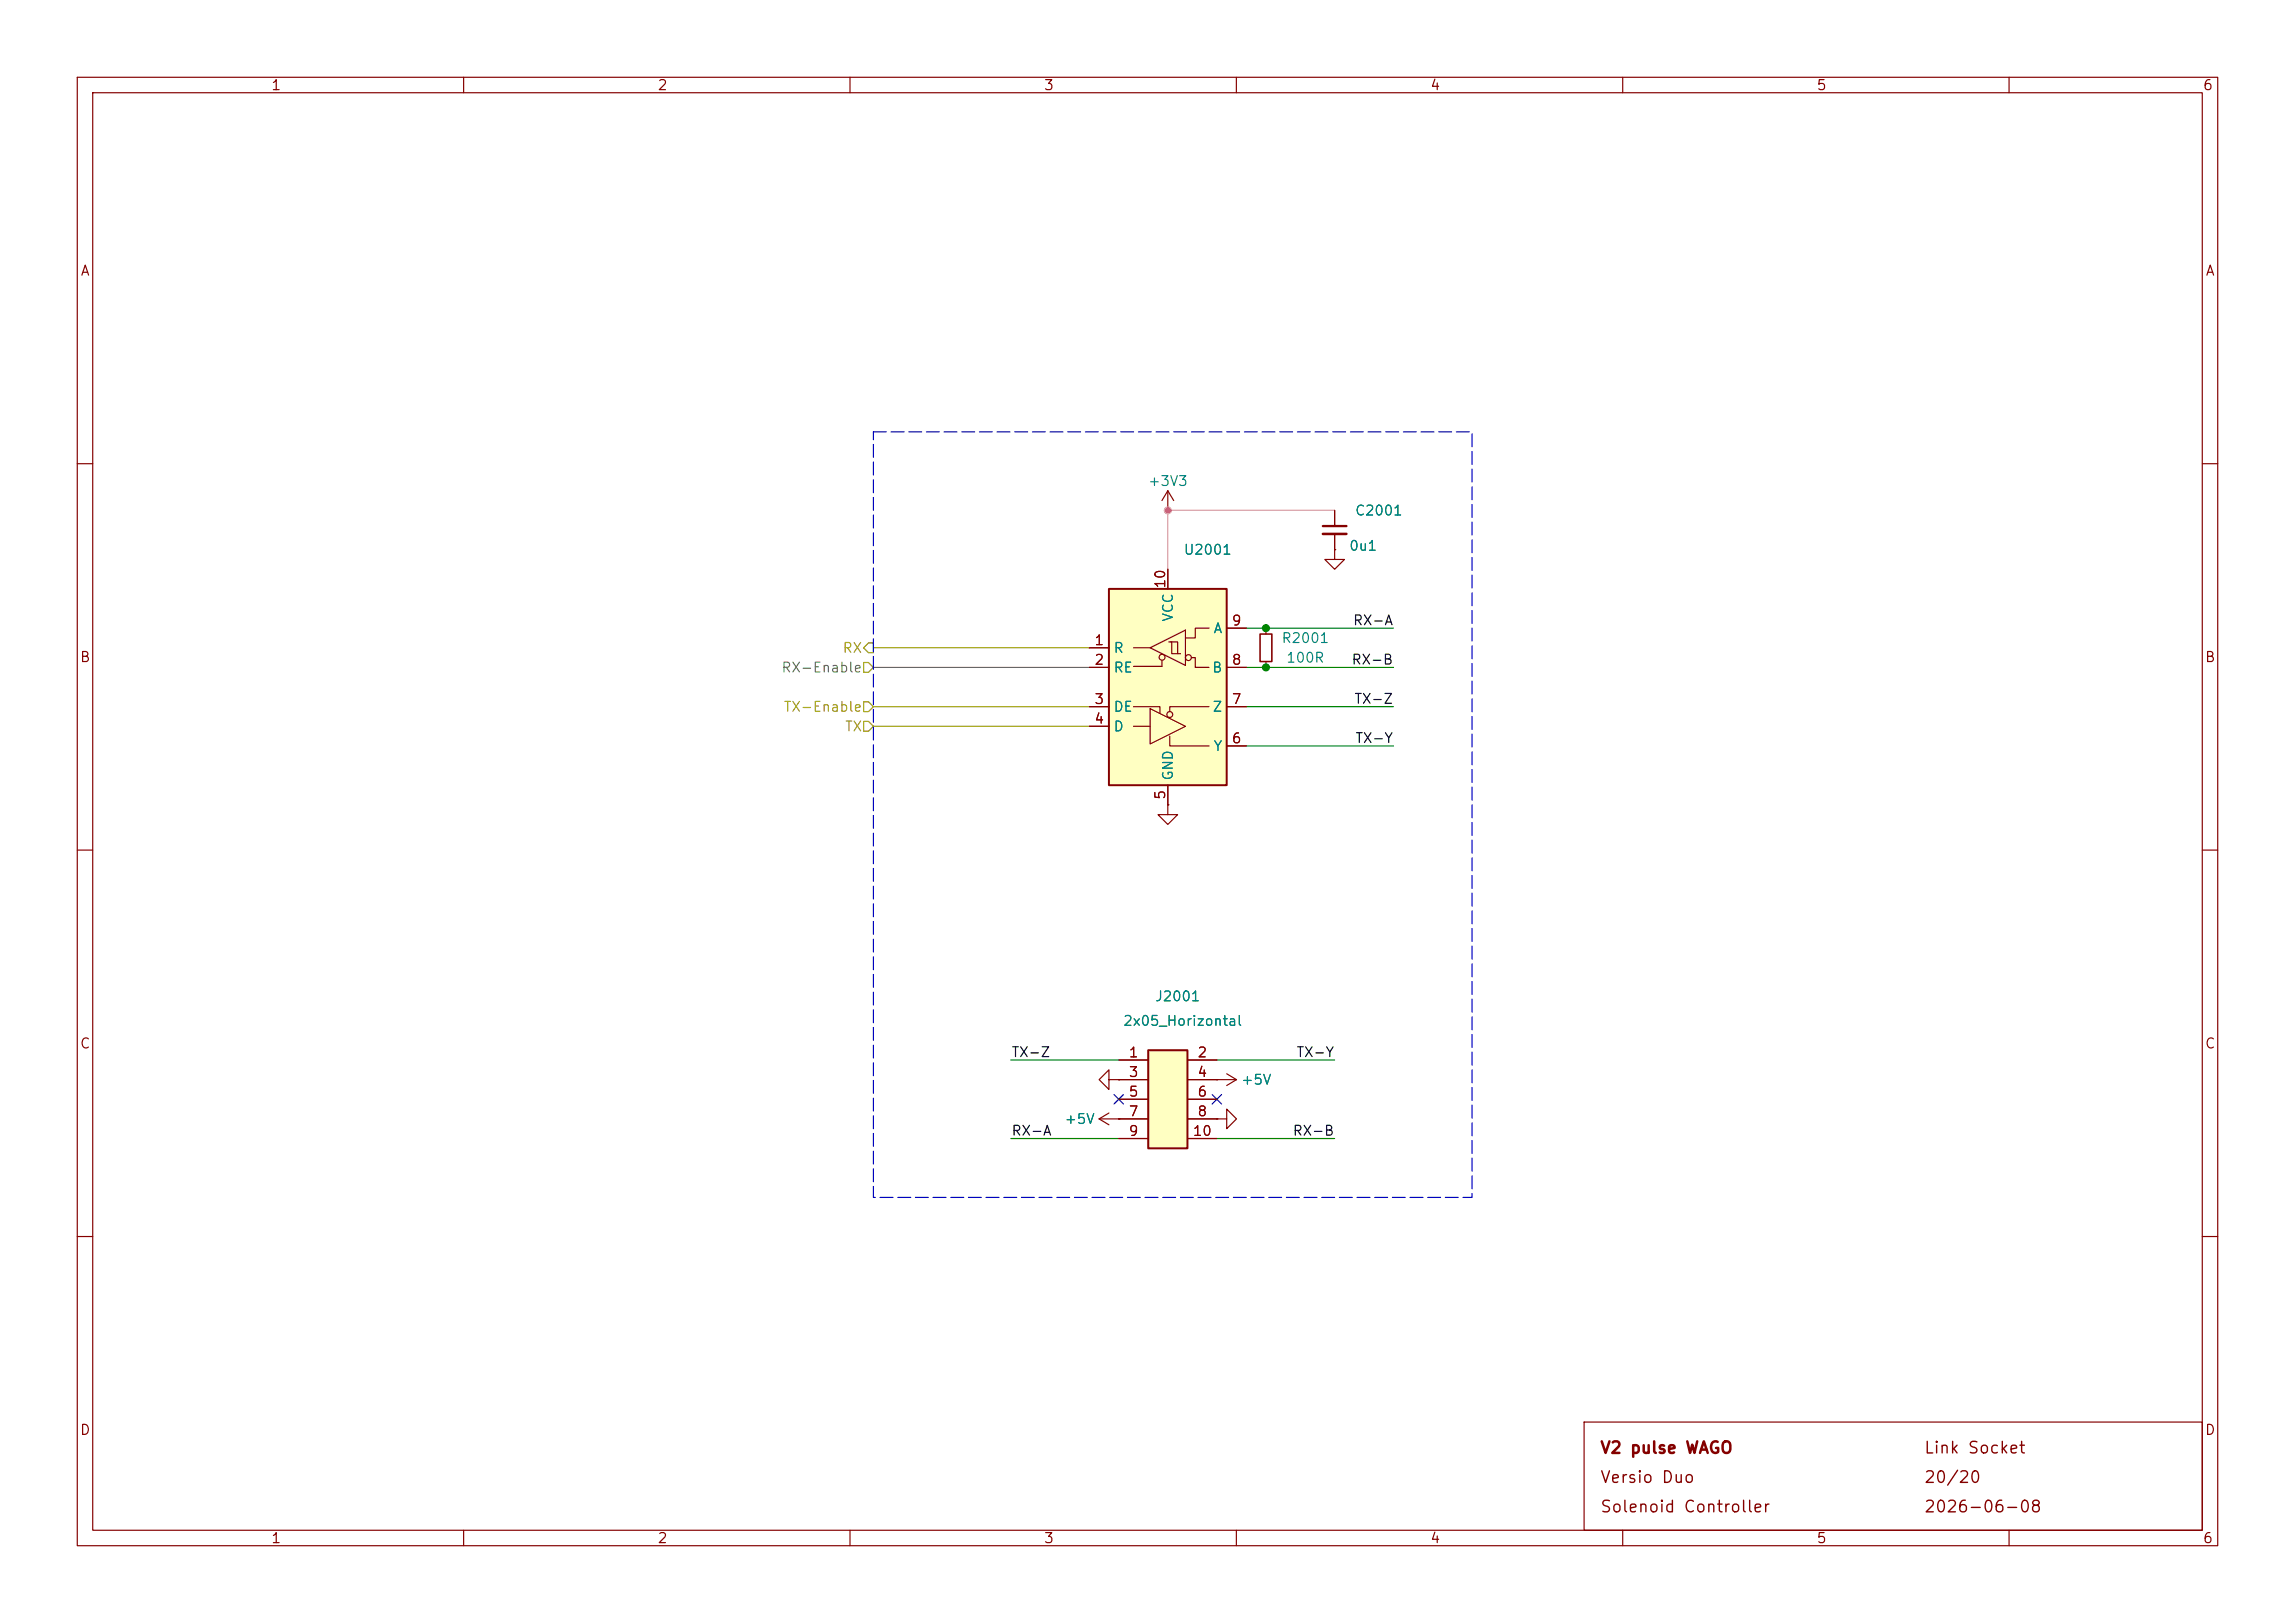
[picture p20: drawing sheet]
(kicad_sch
 (version 20260306)
 (generator "eeschema")
 (generator_version "10.0")
 (paper "A4")
 (title_block
  (title "V2 pulse WAGO")
  (date "2026-08-31")
  (rev "2026-08-31")
  (company "Versio Duo")
  (comment 1 "Solenoid Controller"))
 (lib_symbols
  (symbol "V2_Capacitor:1608_0u1"
   (pin_numbers (hide yes))
   (pin_names
    (offset 0.254) (hide yes)) (exclude_from_sim no) (in_bom yes) (on_board yes)
   (in_pos_files yes)
   (duplicate_pin_numbers_are_jumpers no)
   (property "Reference" "C" (at 2.54 1.27 0) (show_name no) (do_not_autoplace no) (effects (font (size 1.27 1.27)) (justify left)))
   (property "Value" "0u1" (at 2.54 -1.27 0) (show_name no) (do_not_autoplace no) (effects (font (size 1.27 1.27)) (justify left)))
   (property "Footprint" "V2_Capacitor_SMD:C_1608" (at 0 -17.78 0) (show_name no) (do_not_autoplace no) (hide yes) (effects (font (size 1.27 1.27))))
   (property "Datasheet" "" (at 0 0 0) (show_name no) (do_not_autoplace no) (hide yes) (effects (font (size 1.27 1.27))))
   (property "Description" "" (at 0 -13.462 0) (show_name no) (do_not_autoplace no) (hide yes) (effects (font (size 1.27 1.27))))
   (property "Mouser" "810-CGA3E2X7R1H104MA" (at 0 -20.32 0) (show_name yes) (do_not_autoplace no) (hide yes) (effects (font (size 1.27 1.27))))
   (property "Id" "Capacitor:${SYMBOL_NAME}" (at 0 -15.24 0) (show_name yes) (do_not_autoplace no) (hide yes) (effects (font (size 1.27 1.27))))
   (property "Manufacturer" "TDK" (at 0 -15.24 0) (show_name yes) (do_not_autoplace no) (hide yes) (effects (font (size 1.27 1.27))))
   (property "Product" "CGA3E2X7R1H104M080AA" (at 0 -17.78 0) (show_name yes) (do_not_autoplace no) (hide yes) (effects (font (size 1.27 1.27))))
   (property "Rating" "50V" (at 0 -22.86 0) (show_name yes) (do_not_autoplace no) (hide yes) (effects (font (size 1.27 1.27))))
   (symbol "1608_0u1_0_1"
    (polyline (pts (xy -1.524 0.508) (xy 1.524 0.508)) (stroke (width 0.3048) (type default)) (fill (type none)))
    (polyline (pts (xy -1.524 -0.508) (xy 1.524 -0.508)) (stroke (width 0.3302) (type default)) (fill (type none))))
   (symbol "1608_0u1_1_1"
    (pin passive line (at 0 2.54 270) (length 2.032) (name "" (effects (font (size 1.27 1.27)))) (number "1" (effects (font (size 1.27 1.27)))))
    (pin passive line (at 0 -2.54 90) (length 2.032) (name "" (effects (font (size 1.27 1.27)))) (number "2" (effects (font (size 1.27 1.27))))))
   (embedded_fonts no))
  (symbol "V2_Connector_Header_1.27mm:2x05_Horizontal"
   (pin_names (hide yes)) (exclude_from_sim no) (in_bom yes) (on_board yes)
   (in_pos_files yes)
   (duplicate_pin_numbers_are_jumpers no)
   (property "Reference" "J" (at 0 12.7 0) (show_name no) (do_not_autoplace no) (effects (font (size 1.27 1.27))))
   (property "Value" "2x05_Horizontal" (at 1.27 10.16 0) (show_name no) (do_not_autoplace no) (effects (font (size 1.27 1.27))))
   (property "Footprint" "V2_Connector_Header_1.27mm:PinHeader_2x05_P1.27mm_Horizontal" (at 0 -17.78 0) (show_name no) (do_not_autoplace no) (hide yes) (effects (font (size 1.27 1.27))))
   (property "Datasheet" "" (at -1.27 0 0) (show_name no) (do_not_autoplace no) (hide yes) (effects (font (size 1.27 1.27))))
   (property "Description" "Amphenol – Minitek127" (at 0 -20.32 0) (show_name no) (do_not_autoplace no) (hide yes) (effects (font (size 1.27 1.27))))
   (property "Mouser" "649-200211120001T4LF" (at 0 -27.94 0) (show_name yes) (do_not_autoplace no) (hide yes) (effects (font (size 1.27 1.27))))
   (property "Manufacturer" "Amphenol FCI" (at 0 -22.86 0) (show_name yes) (do_not_autoplace no) (hide yes) (effects (font (size 1.27 1.27))))
   (property "Product" "20021112-00010T4LF" (at 0 -25.4 0) (show_name yes) (do_not_autoplace no) (hide yes) (effects (font (size 1.27 1.27))))
   (property "Id" "Header:${SYMBOL_NAME}" (at 0 -15.24 0) (show_name yes) (do_not_autoplace no) (hide yes) (effects (font (size 1.27 1.27))))
   (property "Rating" "1A" (at 0 -30.48 0) (show_name yes) (do_not_autoplace no) (hide yes) (effects (font (size 1.27 1.27))))
   (symbol "2x05_Horizontal_1_1"
    (rectangle (start -2.54 6.35) (end 2.54 -6.35) (stroke (width 0.254) (type default)) (fill (type background)))
    (pin passive line (at -6.35 5.08 0) (length 3.81) (name "Pin_1" (effects (font (size 1.27 1.27)))) (number "1" (effects (font (size 1.27 1.27)))))
    (pin passive line (at 6.35 5.08 180) (length 3.81) (name "Pin_2" (effects (font (size 1.27 1.27)))) (number "2" (effects (font (size 1.27 1.27)))))
    (pin passive line (at -6.35 2.54 0) (length 3.81) (name "Pin_3" (effects (font (size 1.27 1.27)))) (number "3" (effects (font (size 1.27 1.27)))))
    (pin passive line (at 6.35 2.54 180) (length 3.81) (name "Pin_4" (effects (font (size 1.27 1.27)))) (number "4" (effects (font (size 1.27 1.27)))))
    (pin passive line (at -6.35 0 0) (length 3.81) (name "Pin_5" (effects (font (size 1.27 1.27)))) (number "5" (effects (font (size 1.27 1.27)))))
    (pin passive line (at 6.35 0 180) (length 3.81) (name "Pin_6" (effects (font (size 1.27 1.27)))) (number "6" (effects (font (size 1.27 1.27)))))
    (pin passive line (at -6.35 -2.54 0) (length 3.81) (name "Pin_7" (effects (font (size 1.27 1.27)))) (number "7" (effects (font (size 1.27 1.27)))))
    (pin passive line (at 6.35 -2.54 180) (length 3.81) (name "Pin_8" (effects (font (size 1.27 1.27)))) (number "8" (effects (font (size 1.27 1.27)))))
    (pin passive line (at -6.35 -5.08 0) (length 3.81) (name "Pin_9" (effects (font (size 1.27 1.27)))) (number "9" (effects (font (size 1.27 1.27)))))
    (pin passive line (at 6.35 -5.08 180) (length 3.81) (name "Pin_10" (effects (font (size 1.27 1.27)))) (number "10" (effects (font (size 1.27 1.27))))))
   (embedded_fonts no))
  (symbol "V2_Interface_RS485:THVD24x2" (exclude_from_sim no) (in_bom yes) (on_board yes)
   (in_pos_files yes)
   (duplicate_pin_numbers_are_jumpers no)
   (property "Reference" "U" (at 2.54 17.78 0) (show_name no) (do_not_autoplace no) (effects (font (size 1.27 1.27)) (justify left)))
   (property "Value" "" (at 2.54 15.24 0) (show_name no) (do_not_autoplace no) (effects (font (size 1.27 1.27)) (justify left)))
   (property "Footprint" "V2_Package_SON:VSON-10-4-1EP_3x3mm_P0.5mm_EP1.65x2.4mm_ThermalVias" (at 0 -43.18 0) (show_name no) (do_not_autoplace no) (hide yes) (effects (font (size 1.27 1.27))))
   (property "Datasheet" "" (at 0 -22.86 0) (show_name no) (do_not_autoplace no) (hide yes) (effects (font (size 1.27 1.27))))
   (property "Description" "" (at 0 0 0) (show_name no) (do_not_autoplace no) (hide yes) (effects (font (size 1.27 1.27))))
   (property "Id" "RS485:${SYMBOL_NAME}" (at 0 -31.75 0) (show_name yes) (do_not_autoplace no) (hide yes) (effects (font (size 1.27 1.27))))
   (symbol "THVD24x2_0_1"
    (rectangle (start -7.62 12.7) (end 7.62 -12.7) (stroke (width 0.254) (type default)) (fill (type background)))
    (polyline (pts (xy -4.445 -5.08) (xy -2.286 -5.08)) (stroke (width 0) (type default)) (fill (type none)))
    (polyline (pts (xy -2.286 5.08) (xy -4.4335 5.08)) (stroke (width 0) (type default)) (fill (type none)))
    (polyline (pts (xy -2.286 -2.794) (xy -2.286 -7.366) (xy 2.286 -5.08) (xy -2.286 -2.794)) (stroke (width 0) (type default)) (fill (type none)))
    (polyline (pts (xy -1.016 -3.429) (xy -1.016 -2.54) (xy -4.445 -2.54)) (stroke (width 0) (type default)) (fill (type none)))
    (polyline (pts (xy -0.762 3.429) (xy -0.762 2.667)) (stroke (width 0) (type default)) (fill (type none)))
    (polyline (pts (xy -0.762 2.667) (xy -4.4468 2.6741)) (stroke (width 0) (type default)) (fill (type none)))
    (circle (center -0.7445 3.8547) (radius 0.381) (stroke (width 0) (type default)) (fill (type none)))
    (circle (center 0.254 -3.556) (radius 0.381) (stroke (width 0) (type default)) (fill (type none)))
    (polyline (pts (xy 1.27 4.318) (xy 1.27 5.842) (xy 0.381 5.842)) (stroke (width 0) (type default)) (fill (type none)))
    (polyline (pts (xy 1.651 4.318) (xy 0.635 4.318) (xy 0.508 4.318) (xy 0.508 5.842) (xy 0.127 5.842)) (stroke (width 0) (type default)) (fill (type none)))
    (polyline (pts (xy 2.286 7.366) (xy 2.286 2.794) (xy -2.286 5.08) (xy 2.286 7.366)) (stroke (width 0) (type default)) (fill (type none)))
    (polyline (pts (xy 2.286 6.35) (xy 3.556 6.35) (xy 3.556 7.62) (xy 5.334 7.62)) (stroke (width 0) (type default)) (fill (type none)))
    (circle (center 2.667 3.81) (radius 0.381) (stroke (width 0) (type default)) (fill (type none)))
    (polyline (pts (xy 3.048 3.81) (xy 3.556 3.81) (xy 3.556 2.54) (xy 5.334 2.54)) (stroke (width 0) (type default)) (fill (type none)))
    (polyline (pts (xy 5.334 -2.54) (xy 0.254 -2.54) (xy 0.254 -3.175)) (stroke (width 0) (type default)) (fill (type none)))
    (polyline (pts (xy 5.334 -7.62) (xy 0.254 -7.62) (xy 0.254 -6.35)) (stroke (width 0) (type default)) (fill (type none))))
   (symbol "THVD24x2_1_1"
    (pin output line (at -10.16 5.08 0) (length 2.54) (name "R" (effects (font (size 1.27 1.27)))) (number "1" (effects (font (size 1.27 1.27)))))
    (pin input line (at -10.16 2.54 0) (length 2.54) (name "RE" (effects (font (size 1.27 1.27)))) (number "2" (effects (font (size 1.27 1.27)))))
    (pin input line (at -10.16 -2.54 0) (length 2.54) (name "DE" (effects (font (size 1.27 1.27)))) (number "3" (effects (font (size 1.27 1.27)))))
    (pin input line (at -10.16 -5.08 0) (length 2.54) (name "D" (effects (font (size 1.27 1.27)))) (number "4" (effects (font (size 1.27 1.27)))))
    (pin power_in line (at 0 -15.24 90) (length 2.54) (name "GND" (effects (font (size 1.27 1.27)))) (number "5" (effects (font (size 1.27 1.27)))))
    (pin output line (at 10.16 -7.62 180) (length 2.54) (name "Y" (effects (font (size 1.27 1.27)))) (number "6" (effects (font (size 1.27 1.27)))))
    (pin output line (at 10.16 -2.54 180) (length 2.54) (name "Z" (effects (font (size 1.27 1.27)))) (number "7" (effects (font (size 1.27 1.27)))))
    (pin input line (at 10.16 2.54 180) (length 2.54) (name "B" (effects (font (size 1.27 1.27)))) (number "8" (effects (font (size 1.27 1.27)))))
    (pin input line (at 10.16 7.62 180) (length 2.54) (name "A" (effects (font (size 1.27 1.27)))) (number "9" (effects (font (size 1.27 1.27)))))
    (pin power_in line (at 0 15.24 270) (length 2.54) (name "VCC" (effects (font (size 1.27 1.27)))) (number "10" (effects (font (size 1.27 1.27)))))
    (pin passive line (at 0 -15.24 90) (length 2.54) (hide yes) (name "GND" (effects (font (size 1.27 1.27)))) (number "11" (effects (font (size 1.27 1.27))))))
   (embedded_fonts no))
  (symbol "V2_Resistor:1608_100R"
   (pin_numbers (hide yes))
   (pin_names
    (offset 0.254) (hide yes)) (exclude_from_sim no) (in_bom yes) (on_board yes)
   (in_pos_files yes)
   (duplicate_pin_numbers_are_jumpers no)
   (property "Reference" "R" (at 1.27 1.27 0) (show_name no) (do_not_autoplace no) (effects (font (size 1.27 1.27)) (justify left)))
   (property "Value" "100R" (at 1.27 -1.27 0) (show_name no) (do_not_autoplace no) (effects (font (size 1.27 1.27)) (justify left)))
   (property "Footprint" "V2_Resistor_SMD:R_1608" (at 0 -16.51 0) (show_name no) (do_not_autoplace no) (hide yes) (effects (font (size 1.27 1.27))))
   (property "Datasheet" "" (at 0 0 0) (show_name no) (do_not_autoplace no) (hide yes) (effects (font (size 1.27 1.27))))
   (property "Description" "" (at 0 -12.192 0) (show_name no) (do_not_autoplace no) (hide yes) (effects (font (size 1.27 1.27))))
   (property "Mouser" "71-CRCW0603100RFKEAH" (at 0 -25.4 0) (show_name yes) (do_not_autoplace no) (hide yes) (effects (font (size 1.27 1.27))))
   (property "Id" "Resistor:${SYMBOL_NAME}" (at 0 -13.97 0) (show_name yes) (do_not_autoplace no) (hide yes) (effects (font (size 1.27 1.27))))
   (property "Rating" "330mW" (at 0 -22.86 0) (show_name yes) (do_not_autoplace no) (hide yes) (effects (font (size 1.27 1.27))))
   (property "Manufacturer" "Vishay" (at 0 -17.78 0) (show_name yes) (do_not_autoplace no) (hide yes) (effects (font (size 1.27 1.27))))
   (property "Product" "CRCW0603100RFKEAHP" (at 0 -20.32 0) (show_name yes) (do_not_autoplace no) (hide yes) (effects (font (size 1.27 1.27))))
   (symbol "1608_100R_0_1"
    (rectangle (start -0.762 1.778) (end 0.762 -1.778) (stroke (width 0.2032) (type default)) (fill (type none))))
   (symbol "1608_100R_1_1"
    (pin passive line (at 0 2.54 270) (length 0.762) (name "" (effects (font (size 1.27 1.27)))) (number "1" (effects (font (size 1.27 1.27)))))
    (pin passive line (at 0 -2.54 90) (length 0.762) (name "" (effects (font (size 1.27 1.27)))) (number "2" (effects (font (size 1.27 1.27))))))
   (embedded_fonts no))
  (symbol "V2_power:+3V3"
   (power global)
   (pin_numbers (hide yes))
   (pin_names
    (offset 0) (hide yes)) (exclude_from_sim no) (in_bom yes) (on_board yes)
   (in_pos_files yes)
   (duplicate_pin_numbers_are_jumpers no)
   (property "Reference" "#PWR" (at 0 -12.7 0) (show_name no) (do_not_autoplace no) (hide yes) (effects (font (size 1.27 1.27))))
   (property "Value" "+3V3" (at 0 5.08 0) (show_name no) (do_not_autoplace no) (effects (font (size 1.27 1.27) (color 255 92 187 1))))
   (property "Footprint" "" (at 0 0 0) (show_name no) (do_not_autoplace no) (hide yes) (effects (font (size 1.27 1.27))))
   (property "Datasheet" "" (at 0 0 0) (show_name no) (do_not_autoplace no) (hide yes) (effects (font (size 1.27 1.27))))
   (property "Description" "" (at 0 -14.986 0) (show_name no) (do_not_autoplace no) (hide yes) (effects (font (size 1.27 1.27))))
   (symbol "+3V3_0_1"
    (polyline (pts (xy -0.762 1.27) (xy 0 2.54)) (stroke (width 0) (type default)) (fill (type none)))
    (polyline (pts (xy 0 2.54) (xy 0.762 1.27)) (stroke (width 0) (type default)) (fill (type none)))
    (polyline (pts (xy 0 0) (xy 0 2.54)) (stroke (width 0) (type default)) (fill (type none))))
   (symbol "+3V3_1_1"
    (pin power_in line (at 0 0 90) (length 0) (name "" (effects (font (size 1.27 1.27)))) (number "1" (effects (font (size 1.27 1.27))))))
   (embedded_fonts no))
  (symbol "V2_power:+5V"
   (power global)
   (pin_numbers (hide yes))
   (pin_names
    (offset 0) (hide yes)) (exclude_from_sim no) (in_bom yes) (on_board yes)
   (in_pos_files yes)
   (duplicate_pin_numbers_are_jumpers no)
   (property "Reference" "#PWR" (at 0 -11.43 0) (show_name no) (do_not_autoplace no) (hide yes) (effects (font (size 1.27 1.27))))
   (property "Value" "+5V" (at 0 5.08 0) (show_name no) (do_not_autoplace no) (effects (font (size 1.27 1.27) (color 255 92 187 1))))
   (property "Footprint" "" (at 0 0 0) (show_name no) (do_not_autoplace no) (hide yes) (effects (font (size 1.27 1.27))))
   (property "Datasheet" "" (at 0 0 0) (show_name no) (do_not_autoplace no) (hide yes) (effects (font (size 1.27 1.27))))
   (property "Description" "" (at 0 -14.478 0) (show_name no) (do_not_autoplace no) (hide yes) (effects (font (size 1.27 1.27))))
   (symbol "+5V_0_1"
    (polyline (pts (xy -0.762 1.27) (xy 0 2.54)) (stroke (width 0) (type default)) (fill (type none)))
    (polyline (pts (xy 0 2.54) (xy 0.762 1.27)) (stroke (width 0) (type default)) (fill (type none)))
    (polyline (pts (xy 0 0) (xy 0 2.54)) (stroke (width 0) (type default)) (fill (type none))))
   (symbol "+5V_1_1"
    (pin power_in line (at 0 0 90) (length 0) (name "" (effects (font (size 1.27 1.27)))) (number "1" (effects (font (size 1.27 1.27))))))
   (embedded_fonts no))
  (symbol "V2_power:GND"
   (power global)
   (pin_numbers (hide yes))
   (pin_names
    (offset 0) (hide yes)) (exclude_from_sim no) (in_bom yes) (on_board yes)
   (in_pos_files yes)
   (duplicate_pin_numbers_are_jumpers no)
   (property "Reference" "#PWR" (at 0 -7.62 0) (show_name no) (do_not_autoplace no) (hide yes) (effects (font (size 1.27 1.27))))
   (property "Value" "GND" (at 0 -5.08 0) (show_name no) (do_not_autoplace no) (hide yes) (effects (font (size 1.27 1.27))))
   (property "Footprint" "" (at 0 0 0) (show_name no) (do_not_autoplace no) (hide yes) (effects (font (size 1.27 1.27))))
   (property "Datasheet" "" (at 0 0 0) (show_name no) (do_not_autoplace no) (hide yes) (effects (font (size 1.27 1.27))))
   (property "Description" "" (at 0 -12.7 0) (show_name no) (do_not_autoplace no) (hide yes) (effects (font (size 1.27 1.27))))
   (symbol "GND_0_1"
    (polyline (pts (xy 0 0) (xy 0 -1.27) (xy 1.27 -1.27) (xy 0 -2.54) (xy -1.27 -1.27) (xy 0 -1.27)) (stroke (width 0) (type default)) (fill (type none))))
   (symbol "GND_1_1"
    (pin power_in line (at 0 0 270) (length 0) (name "" (effects (font (size 1.27 1.27)))) (number "1" (effects (font (size 1.27 1.27))))))
   (embedded_fonts no)))
 (rectangle
  (start 113.03 55.88)
  (end 190.5 154.94)
  (stroke (width 0) (type dash))
  (fill (type none)))
 (junction
  (at 151.13 66.04)
  (diameter 0)
  (color 0 0 0 0))
 (junction
  (at 163.83 81.28)
  (diameter 0)
  (color 0 0 0 0))
 (junction
  (at 163.83 86.36)
  (diameter 0)
  (color 0 0 0 0))
 (no_connect
  (at 144.78 142.24))
 (no_connect
  (at 157.48 142.24))
 (wire
  (pts (xy 151.13 66.04) (xy 172.72 66.04))
  (stroke (width 0) (type default)))
 (wire
  (pts (xy 163.83 86.36) (xy 180.34 86.36))
  (stroke (width 0) (type default)))
 (wire
  (pts (xy 113.03 86.36) (xy 140.97 86.36))
  (stroke (width 0) (type default)))
 (wire
  (pts (xy 163.83 81.28) (xy 180.34 81.28))
  (stroke (width 0) (type default)))
 (wire
  (pts (xy 144.78 147.32) (xy 130.81 147.32))
  (stroke (width 0) (type default)))
 (wire
  (pts (xy 113.03 91.44) (xy 140.97 91.44))
  (stroke (width 0) (type default)))
 (wire
  (pts (xy 113.03 83.82) (xy 140.97 83.82))
  (stroke (width 0) (type default)))
 (wire
  (pts (xy 161.29 96.52) (xy 180.34 96.52))
  (stroke (width 0) (type default)))
 (wire
  (pts (xy 161.29 86.36) (xy 163.83 86.36))
  (stroke (width 0) (type default)))
 (wire
  (pts (xy 157.48 137.16) (xy 172.72 137.16))
  (stroke (width 0) (type default)))
 (wire
  (pts (xy 161.29 91.44) (xy 180.34 91.44))
  (stroke (width 0) (type default)))
 (wire
  (pts (xy 151.13 66.04) (xy 151.13 73.66))
  (stroke (width 0) (type default)))
 (wire
  (pts (xy 144.78 137.16) (xy 130.81 137.16))
  (stroke (width 0) (type default)))
 (wire
  (pts (xy 161.29 81.28) (xy 163.83 81.28))
  (stroke (width 0) (type default)))
 (wire
  (pts (xy 113.03 93.98) (xy 140.97 93.98))
  (stroke (width 0) (type default)))
 (wire
  (pts (xy 157.48 147.32) (xy 172.72 147.32))
  (stroke (width 0) (type default)))
 (label "RX-A"
  (at 130.81 147.32 0)
  (effects (font (size 1.27 1.27)) (justify left bottom)))
 (label "TX-Z"
  (at 130.81 137.16 0)
  (effects (font (size 1.27 1.27)) (justify left bottom)))
 (label "TX-Y"
  (at 180.34 96.52 180)
  (effects (font (size 1.27 1.27)) (justify right bottom)))
 (label "TX-Y"
  (at 172.72 137.16 180)
  (effects (font (size 1.27 1.27)) (justify right bottom)))
 (label "RX-A"
  (at 180.34 81.28 180)
  (effects (font (size 1.27 1.27)) (justify right bottom)))
 (label "RX-B"
  (at 180.34 86.36 180)
  (effects (font (size 1.27 1.27)) (justify right bottom)))
 (label "TX-Z"
  (at 180.34 91.44 180)
  (effects (font (size 1.27 1.27)) (justify right bottom)))
 (label "RX-B"
  (at 172.72 147.32 180)
  (effects (font (size 1.27 1.27)) (justify right bottom)))
 (hierarchical_label "TX-Enable"
  (shape input)
  (at 113.03 91.44 180)
  (effects (font (size 1.27 1.27)) (justify right)))
 (hierarchical_label "RX-Enable"
  (shape input)
  (at 113.03 86.36 180)
  (effects (font (size 1.27 1.27)) (justify right)))
 (hierarchical_label "TX"
  (shape input)
  (at 113.03 93.98 180)
  (effects (font (size 1.27 1.27)) (justify right)))
 (hierarchical_label "RX"
  (shape output)
  (at 113.03 83.82 180)
  (effects (font (size 1.27 1.27)) (justify right)))
 (symbol
  (lib_id "V2_power:+3V3")
  (at 151.13 66.04 0)
  (unit 1)
  (body_style 1)
  (exclude_from_sim no)
  (in_bom yes)
  (on_board yes)
  (in_pos_files yes)
  (dnp no)
  (property "Reference" "#PWR02003" (at 151.13 69.85 0) (hide yes) (show_name no) (do_not_autoplace no) (effects (font (size 1.27 1.27))))
  (property "Value" "+3V3" (at 151.13 62.23 0) (show_name no) (do_not_autoplace no) (effects (font (size 1.27 1.27))))
  (property "Footprint" "" (at 151.13 66.04 0) (hide yes) (show_name no) (do_not_autoplace no) (effects (font (size 1.27 1.27))))
  (property "Datasheet" "" (at 151.13 66.04 0) (hide yes) (show_name no) (do_not_autoplace no) (effects (font (size 1.27 1.27))))
  (property "Description" "" (at 151.13 66.04 0) (hide yes) (show_name no) (do_not_autoplace no) (effects (font (size 1.27 1.27))))
  (pin "1"))
 (symbol
  (lib_id "V2_Interface_RS485:THVD24x2")
  (at 151.13 88.9 0)
  (unit 1)
  (body_style 1)
  (exclude_from_sim no)
  (in_bom yes)
  (on_board yes)
  (in_pos_files yes)
  (dnp no)
  (property "Reference" "U2001" (at 153.0859 71.12 0) (show_name no) (do_not_autoplace no) (effects (font (size 1.27 1.27)) (justify left)))
  (property "Value" "" (at 153.67 73.66 0) (show_name no) (do_not_autoplace no) (effects (font (size 1.27 1.27)) (justify left)))
  (property "Footprint" "V2_Package_SON:VSON-10-4-1EP_3x3mm_P0.5mm_EP1.65x2.4mm_ThermalVias" (at 151.13 132.08 0) (hide yes) (show_name no) (do_not_autoplace no) (effects (font (size 1.27 1.27))))
  (property "Datasheet" "" (at 151.13 111.76 0) (hide yes) (show_name no) (do_not_autoplace no) (effects (font (size 1.27 1.27))))
  (property "Description" "" (at 151.13 88.9 0) (hide yes) (show_name no) (do_not_autoplace no) (effects (font (size 1.27 1.27))))
  (property "Id" "RS485:${SYMBOL_NAME}" (at 151.13 120.65 0) (hide yes) (show_name no) (do_not_autoplace no) (effects (font (size 1.27 1.27))))
  (pin "1")
  (pin "10")
  (pin "11")
  (pin "2")
  (pin "3")
  (pin "4")
  (pin "5")
  (pin "6")
  (pin "7")
  (pin "8")
  (pin "9"))
 (symbol
  (lib_id "V2_power:GND")
  (at 144.78 139.7 270)
  (unit 1)
  (body_style 1)
  (exclude_from_sim no)
  (in_bom yes)
  (on_board yes)
  (in_pos_files yes)
  (dnp no)
  (property "Reference" "#PWR02001" (at 138.43 139.7 0) (hide yes) (show_name no) (do_not_autoplace no) (effects (font (size 1.27 1.27))))
  (property "Value" "GND" (at 139.7 139.6999 90) (hide yes) (show_name no) (do_not_autoplace no) (effects (font (size 1.27 1.27))))
  (property "Footprint" "" (at 144.78 139.7 0) (hide yes) (show_name no) (do_not_autoplace no) (effects (font (size 1.27 1.27))))
  (property "Datasheet" "" (at 144.78 139.7 0) (hide yes) (show_name no) (do_not_autoplace no) (effects (font (size 1.27 1.27))))
  (property "Description" "" (at 144.78 139.7 0) (hide yes) (show_name no) (do_not_autoplace no) (effects (font (size 1.27 1.27))))
  (pin "1"))
 (symbol
  (lib_id "V2_power:GND")
  (at 151.13 104.14 0)
  (unit 1)
  (body_style 1)
  (exclude_from_sim no)
  (in_bom yes)
  (on_board yes)
  (in_pos_files yes)
  (dnp no)
  (property "Reference" "#PWR02004" (at 151.13 110.49 0) (hide yes) (show_name no) (do_not_autoplace no) (effects (font (size 1.27 1.27))))
  (property "Value" "GND" (at 151.13 109.22 0) (hide yes) (show_name no) (do_not_autoplace no) (effects (font (size 1.27 1.27))))
  (property "Footprint" "" (at 151.13 104.14 0) (hide yes) (show_name no) (do_not_autoplace no) (effects (font (size 1.27 1.27))))
  (property "Datasheet" "" (at 151.13 104.14 0) (hide yes) (show_name no) (do_not_autoplace no) (effects (font (size 1.27 1.27))))
  (property "Description" "" (at 151.13 104.14 0) (hide yes) (show_name no) (do_not_autoplace no) (effects (font (size 1.27 1.27))))
  (pin "1"))
 (symbol
  (lib_id "V2_power:GND")
  (at 172.72 71.12 0)
  (unit 1)
  (body_style 1)
  (exclude_from_sim no)
  (in_bom yes)
  (on_board yes)
  (in_pos_files yes)
  (dnp no)
  (property "Reference" "#PWR02007" (at 172.72 77.47 0) (hide yes) (show_name no) (do_not_autoplace no) (effects (font (size 1.27 1.27))))
  (property "Value" "GND" (at 172.72 76.2 0) (hide yes) (show_name no) (do_not_autoplace no) (effects (font (size 1.27 1.27))))
  (property "Footprint" "" (at 172.72 71.12 0) (hide yes) (show_name no) (do_not_autoplace no) (effects (font (size 1.27 1.27))))
  (property "Datasheet" "" (at 172.72 71.12 0) (hide yes) (show_name no) (do_not_autoplace no) (effects (font (size 1.27 1.27))))
  (property "Description" "" (at 172.72 71.12 0) (hide yes) (show_name no) (do_not_autoplace no) (effects (font (size 1.27 1.27))))
  (pin "1"))
 (symbol
  (lib_id "V2_Resistor:1608_100R")
  (at 163.83 83.82 0)
  (unit 1)
  (body_style 1)
  (exclude_from_sim no)
  (in_bom yes)
  (on_board yes)
  (in_pos_files yes)
  (dnp no)
  (property "Reference" "R2001" (at 168.91 82.55 0) (show_name no) (do_not_autoplace no) (effects (font (size 1.27 1.27))))
  (property "Value" "100R" (at 168.91 85.09 0) (show_name no) (do_not_autoplace no) (effects (font (size 1.27 1.27))))
  (property "Footprint" "V2_Resistor_SMD:R_1608" (at 163.83 99.568 0) (hide yes) (show_name no) (do_not_autoplace no) (effects (font (size 1.27 1.27))))
  (property "Datasheet" "" (at 163.83 83.82 0) (hide yes) (show_name no) (do_not_autoplace no) (effects (font (size 1.27 1.27))))
  (property "Description" "" (at 163.83 99.06 0) (hide yes) (show_name no) (do_not_autoplace no) (effects (font (size 1.27 1.27))))
  (property "Mouser" "71-CRCW0603100RFKEAH" (at 163.83 109.22 0) (hide yes) (show_name no) (do_not_autoplace no) (effects (font (size 1.27 1.27))))
  (property "Rating" "330mW" (at 163.83 106.68 0) (hide yes) (show_name no) (do_not_autoplace no) (effects (font (size 1.27 1.27))))
  (property "Manufacturer" "Vishay" (at 163.83 101.6 0) (hide yes) (show_name no) (do_not_autoplace no) (effects (font (size 1.27 1.27))))
  (property "Product" "CRCW0603100RFKEAHP" (at 163.83 104.14 0) (hide yes) (show_name no) (do_not_autoplace no) (effects (font (size 1.27 1.27))))
  (property "Id" "Resistor:${SYMBOL_NAME}" (at 163.83 97.79 0) (hide yes) (show_name no) (do_not_autoplace no) (effects (font (size 1.27 1.27))))
  (pin "1")
  (pin "2"))
 (symbol
  (lib_id "V2_power:GND")
  (at 157.48 144.78 90)
  (unit 1)
  (body_style 1)
  (exclude_from_sim no)
  (in_bom yes)
  (on_board yes)
  (in_pos_files yes)
  (dnp no)
  (property "Reference" "#PWR02006" (at 163.83 144.78 0) (hide yes) (show_name no) (do_not_autoplace no) (effects (font (size 1.27 1.27))))
  (property "Value" "GND" (at 162.56 144.78 90) (hide yes) (show_name no) (do_not_autoplace no) (effects (font (size 1.27 1.27))))
  (property "Footprint" "" (at 157.48 144.78 0) (hide yes) (show_name no) (do_not_autoplace no) (effects (font (size 1.27 1.27))))
  (property "Datasheet" "" (at 157.48 144.78 0) (hide yes) (show_name no) (do_not_autoplace no) (effects (font (size 1.27 1.27))))
  (property "Description" "" (at 157.48 144.78 0) (hide yes) (show_name no) (do_not_autoplace no) (effects (font (size 1.27 1.27))))
  (pin "1"))
 (symbol
  (lib_id "V2_Connector_Header_1.27mm:2x05_Horizontal")
  (at 151.13 142.24 0)
  (unit 1)
  (body_style 1)
  (exclude_from_sim no)
  (in_bom yes)
  (on_board yes)
  (in_pos_files yes)
  (dnp no)
  (property "Reference" "J2001" (at 152.4 128.905 0) (show_name no) (do_not_autoplace no) (effects (font (size 1.27 1.27))))
  (property "Value" "2x05_Horizontal" (at 153.035 132.08 0) (show_name no) (do_not_autoplace no) (effects (font (size 1.27 1.27))))
  (property "Footprint" "V2_Connector_Header_1.27mm:PinHeader_2x05_P1.27mm_Horizontal" (at 151.13 154.94 0) (hide yes) (show_name no) (do_not_autoplace no) (effects (font (size 1.27 1.27))))
  (property "Datasheet" "" (at 149.86 142.24 0) (hide yes) (show_name no) (do_not_autoplace no) (effects (font (size 1.27 1.27))))
  (property "Description" "Amphenol – Minitek127" (at 151.13 142.24 0) (hide yes) (show_name no) (do_not_autoplace no) (effects (font (size 1.27 1.27))))
  (property "Mouser" "649-200211120001T4LF" (at 151.13 165.1 0) (hide yes) (show_name no) (do_not_autoplace no) (effects (font (size 1.27 1.27))))
  (property "Manufacturer" "Amphenol FCI" (at 151.13 160.02 0) (hide yes) (show_name no) (do_not_autoplace no) (effects (font (size 1.27 1.27))))
  (property "Product" "20021112-00010T4LF" (at 151.13 162.56 0) (hide yes) (show_name no) (do_not_autoplace no) (effects (font (size 1.27 1.27))))
  (property "Id" "Header:${SYMBOL_NAME}" (at 151.13 157.48 0) (hide yes) (show_name no) (do_not_autoplace no) (effects (font (size 1.27 1.27))))
  (property "Rating" "1A" (at 151.13 172.72 0) (hide yes) (show_name no) (do_not_autoplace no) (effects (font (size 1.27 1.27))))
  (pin "1")
  (pin "10")
  (pin "2")
  (pin "3")
  (pin "4")
  (pin "5")
  (pin "6")
  (pin "7")
  (pin "8")
  (pin "9"))
 (symbol
  (lib_id "V2_Capacitor:1608_0u1")
  (at 172.72 68.58 0)
  (unit 1)
  (body_style 1)
  (exclude_from_sim no)
  (in_bom yes)
  (on_board yes)
  (in_pos_files yes)
  (dnp no)
  (property "Reference" "C2001" (at 175.26 66.0462 0) (show_name no) (do_not_autoplace no) (effects (font (size 1.27 1.27)) (justify left)))
  (property "Value" "0u1" (at 174.498 70.612 0) (show_name no) (do_not_autoplace no) (effects (font (size 1.27 1.27)) (justify left)))
  (property "Footprint" "V2_Capacitor_SMD:C_1608" (at 172.72 85.598 0) (hide yes) (show_name no) (do_not_autoplace no) (effects (font (size 1.27 1.27))))
  (property "Datasheet" "" (at 172.72 68.58 0) (hide yes) (show_name no) (do_not_autoplace no) (effects (font (size 1.27 1.27))))
  (property "Description" "" (at 172.72 81.28 0) (hide yes) (show_name no) (do_not_autoplace no) (effects (font (size 1.27 1.27))))
  (property "Mouser" "810-CGA3E2X7R1H104MA" (at 172.72 88.9 0) (hide yes) (show_name no) (do_not_autoplace no) (effects (font (size 1.27 1.27))))
  (property "Manufacturer" "TDK" (at 172.72 83.82 0) (hide yes) (show_name no) (do_not_autoplace no) (effects (font (size 1.27 1.27))))
  (property "Product" "CGA3E2X7R1H104M080AA" (at 172.72 86.36 0) (hide yes) (show_name no) (do_not_autoplace no) (effects (font (size 1.27 1.27))))
  (property "Rating" "50V" (at 172.72 91.44 0) (hide yes) (show_name no) (do_not_autoplace no) (effects (font (size 1.27 1.27))))
  (property "Id" "Capacitor:${SYMBOL_NAME}" (at 172.72 83.82 0) (hide yes) (show_name no) (do_not_autoplace no) (effects (font (size 1.27 1.27))))
  (pin "1")
  (pin "2"))
 (symbol
  (lib_id "V2_power:+5V")
  (at 144.78 144.78 90)
  (unit 1)
  (body_style 1)
  (exclude_from_sim no)
  (in_bom yes)
  (on_board yes)
  (in_pos_files yes)
  (dnp no)
  (property "Reference" "#PWR02002" (at 148.59 144.78 0) (hide yes) (show_name no) (do_not_autoplace no) (effects (font (size 1.27 1.27))))
  (property "Value" "+5V" (at 139.7 144.78 90) (show_name no) (do_not_autoplace no) (effects (font (size 1.27 1.27))))
  (property "Footprint" "" (at 144.78 144.78 0) (hide yes) (show_name no) (do_not_autoplace no) (effects (font (size 1.27 1.27))))
  (property "Datasheet" "" (at 144.78 144.78 0) (hide yes) (show_name no) (do_not_autoplace no) (effects (font (size 1.27 1.27))))
  (property "Description" "" (at 144.78 144.78 0) (hide yes) (show_name no) (do_not_autoplace no) (effects (font (size 1.27 1.27))))
  (pin "1"))
 (symbol
  (lib_id "V2_power:+5V")
  (at 157.48 139.7 270)
  (unit 1)
  (body_style 1)
  (exclude_from_sim no)
  (in_bom yes)
  (on_board yes)
  (in_pos_files yes)
  (dnp no)
  (property "Reference" "#PWR02005" (at 153.67 139.7 0) (hide yes) (show_name no) (do_not_autoplace no) (effects (font (size 1.27 1.27))))
  (property "Value" "+5V" (at 162.56 139.7 90) (show_name no) (do_not_autoplace no) (effects (font (size 1.27 1.27))))
  (property "Footprint" "" (at 157.48 139.7 0) (hide yes) (show_name no) (do_not_autoplace no) (effects (font (size 1.27 1.27))))
  (property "Datasheet" "" (at 157.48 139.7 0) (hide yes) (show_name no) (do_not_autoplace no) (effects (font (size 1.27 1.27))))
  (property "Description" "" (at 157.48 139.7 0) (hide yes) (show_name no) (do_not_autoplace no) (effects (font (size 1.27 1.27))))
  (pin "1")))
